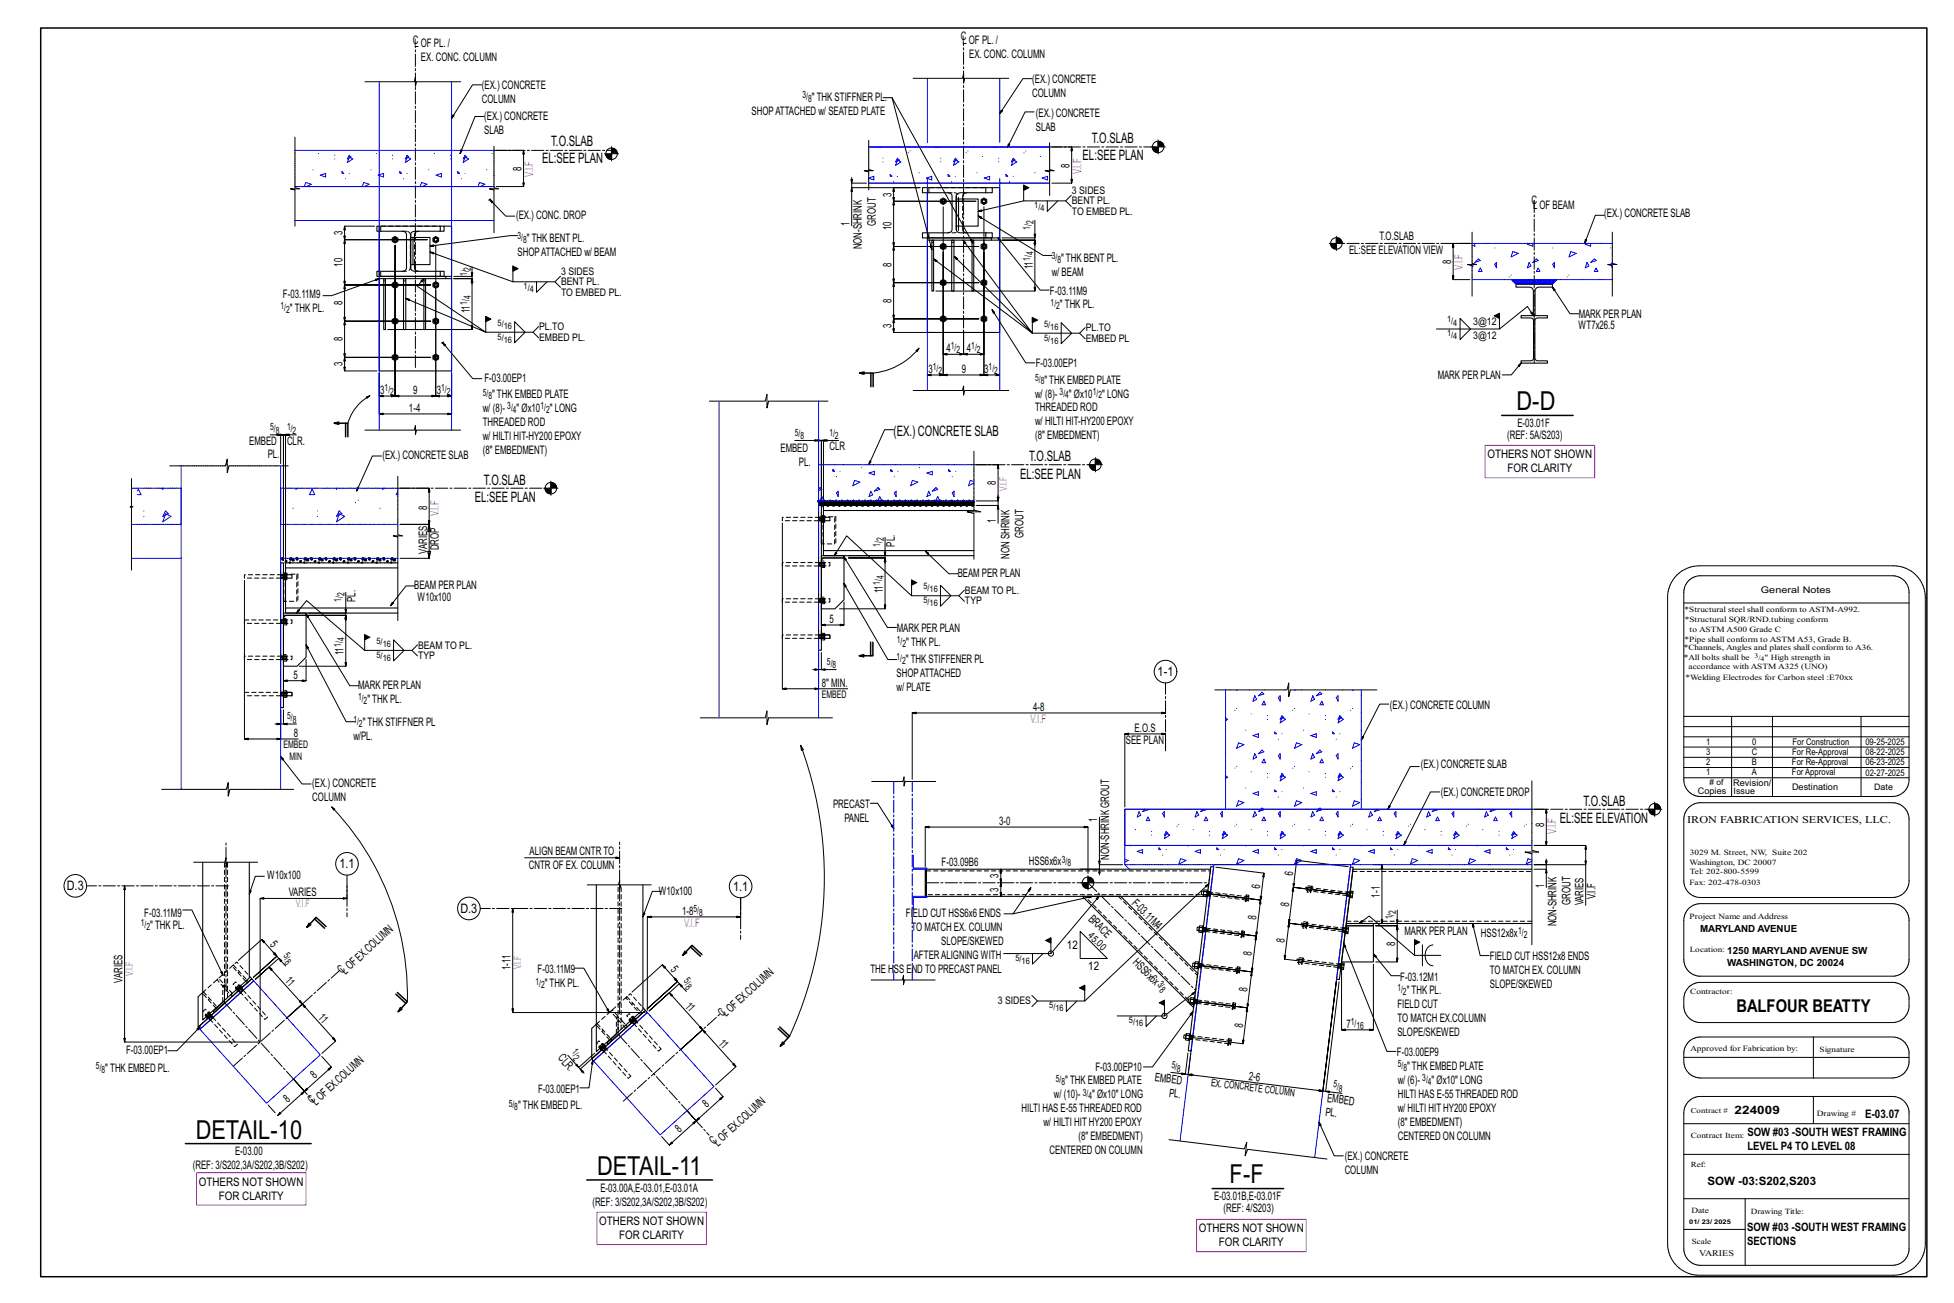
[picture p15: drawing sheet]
<svg xmlns="http://www.w3.org/2000/svg" width="914mm" height="610mm" viewBox="0 0 914 610" stroke-linecap="round" stroke-linejoin="round" font-family="sans-serif">
<defs><g id="words">
<g font-size="12.2">
<text x="710" y="192">D-D</text>
<text x="92" y="533">DETAIL-10</text>
<text x="279" y="550">DETAIL-11</text>
<text x="575" y="553">F-F</text>
</g>
<text font-size="8.3" x="813" y="473">BALFOUR BEATTY</text>
<g font-size="6.7">
<text x="258" y="68">T.O.SLAB</text>
<text x="511" y="67">T.O.SLAB</text>
<text x="254" y="76">EL:SEE PLAN</text>
<text x="507" y="75">EL:SEE PLAN</text>
<text x="418" y="204">(EX.) CONCRETE SLAB</text>
<text x="482" y="216">T.O.SLAB</text>
<text x="226" y="227">T.O.SLAB</text>
<text x="477" y="224">EL:SEE PLAN</text>
<text x="222" y="235">EL:SEE PLAN</text>
<text x="741" y="377">T.O.SLAB</text>
<text x="730" y="385">EL:SEE ELEVATION</text>
</g>
<g font-size="6.1">
<text x="542" y="316">1-1</text>
<text x="159" y="406">1.1</text>
<text x="31" y="416">D.3</text>
<text x="343" y="417">1.1</text>
<text x="215" y="427">D.3</text>
</g>
<g font-size="5.5">
<text x="193" y="20">C</text>
<text x="194" y="22">L</text>
<text x="197" y="22">OF PL. /</text>
<text x="450" y="19">C</text>
<text x="450" y="21">L</text>
<text x="453" y="21">OF PL. /</text>
<text x="197" y="29">EX. CONC. COLUMN</text>
<text x="454" y="27">EX. CONC. COLUMN</text>
<text x="225" y="42">(EX.) CONCRETE</text>
<text x="483" y="39">(EX.) CONCRETE</text>
<text x="380" y="47">&quot; THK STIFFNER PL.</text>
<text x="483" y="45">COLUMN</text>
<text x="225" y="48">COLUMN</text>
<text x="352" y="54">SHOPATTACHED w/ SEATED PLATE</text>
<text x="227" y="56">(EX.) CONCRETE</text>
<text x="485" y="55">(EX.) CONCRETE</text>
<text x="227" y="63">SLAB</text>
<text x="485" y="61">SLAB</text>
<text x="244" y="80" transform="rotate(-90 244 80)">8</text>
<text x="501" y="79" transform="rotate(-90 501 79)">8</text>
<text x="417" y="92" transform="rotate(-90 417 92)">3</text>
<text x="717" y="95">C</text>
<text x="717" y="98">L</text>
<text x="720" y="98">OF BEAM</text>
<text x="751" y="102">(EX.) CONCRETE SLAB</text>
<text x="242" y="102">(EX.) CONC. DROP</text>
<text x="398" y="106" transform="rotate(-90 398 106)">1</text>
<text x="410" y="106" transform="rotate(-90 410 106)">GROUT</text>
<text x="417" y="108" transform="rotate(-90 417 108)">10</text>
<text x="160" y="110" transform="rotate(-90 160 110)">3</text>
<text x="247" y="113">&quot; THK BENT PL.</text>
<text x="646" y="112">T.O.SLAB</text>
<text x="242" y="120">SHOPATTACHED w/ BEAM</text>
<text x="403" y="117" transform="rotate(-90 403 117)">NON-SHRINK</text>
<text x="631" y="119">EL:SEE ELEVATION VIEW</text>
<text x="160" y="125" transform="rotate(-90 160 125)">10</text>
<text x="417" y="125" transform="rotate(-90 417 125)">8</text>
<text x="497" y="123">&quot; THK BENT PL.</text>
<text x="679" y="123" transform="rotate(-90 679 123)">8</text>
<text x="483" y="126" transform="rotate(-90 483 126)">11</text>
<text x="492" y="129">w/ BEAM</text>
<text x="491" y="138">F-03.11M9</text>
<text x="132" y="139">F-03.11M9</text>
<text x="160" y="143" transform="rotate(-90 160 143)">8</text>
<text x="417" y="142" transform="rotate(-90 417 142)">8</text>
<text x="136" y="146">&quot; THK PL.</text>
<text x="220" y="147" transform="rotate(-90 220 147)">11</text>
<text x="496" y="144">&quot; THK PL.</text>
<text x="739" y="149">MARK PER PLAN</text>
<text x="417" y="153" transform="rotate(-90 417 153)">3</text>
<text x="739" y="154">WT7x26.5</text>
<text x="160" y="160" transform="rotate(-90 160 160)">8</text>
<text x="443" y="165">4</text>
<text x="452" y="165">4</text>
<text x="160" y="171" transform="rotate(-90 160 171)">3</text>
<text x="485" y="171">F-03.00EP1</text>
<text x="227" y="179">F-03.00EP1</text>
<text x="434" y="174">3</text>
<text x="450" y="174">9</text>
<text x="461" y="174">3</text>
<text x="489" y="179">&quot; THK EMBED PLATE</text>
<text x="673" y="177">MARK PER PLAN</text>
<text x="178" y="184">3</text>
<text x="193" y="184">9</text>
<text x="204" y="184">3</text>
<text x="484" y="186">w/ (8)-</text>
<text x="500" y="186">&quot; Øx10</text>
<text x="516" y="186">&quot; LONG</text>
<text x="230" y="186">&quot; THK EMBED PLATE</text>
<text x="191" y="193">1-4</text>
<text x="226" y="193">w/ (8)-</text>
<text x="242" y="193">&quot; Øx10</text>
<text x="257" y="193">&quot; LONG</text>
<text x="484" y="193">THREADED ROD</text>
<text x="226" y="199">THREADED ROD</text>
<text x="484" y="199">w/ HILTI HIT-HY200 EPOXY</text>
<text x="710" y="200">E-03.01F</text>
<text x="117" y="208">EMBED</text>
<text x="134" y="208">CLR.</text>
<text x="226" y="206">w/ HILTI HIT-HY200 EPOXY</text>
<text x="484" y="206">(8&quot; EMBEDMENT)</text>
<text x="705" y="205">(REF: 5A/S203)</text>
<text x="125" y="214">PL.</text>
<text x="179" y="215">(EX.) CONCRETE SLAB</text>
<text x="226" y="212">(8&quot; EMBEDMENT)</text>
<text x="365" y="211">EMBED</text>
<text x="388" y="211">CLR</text>
<text x="696" y="214">OTHERS NOT SHOWN</text>
<text x="374" y="218">PL.</text>
<text x="705" y="221">FOR CLARITY</text>
<text x="466" y="227" transform="rotate(-90 466 227)">8</text>
<text x="200" y="239" transform="rotate(-90 200 239)">8</text>
<text x="466" y="245" transform="rotate(-90 466 245)">1</text>
<text x="479" y="252" transform="rotate(-90 479 252)">GROUT</text>
<text x="205" y="258" transform="rotate(-90 205 258)">DROP</text>
<text x="419" y="256" transform="rotate(-90 419 256)">PL.</text>
<text x="200" y="259" transform="rotate(-90 200 259)">VARIES</text>
<text x="472" y="261" transform="rotate(-90 472 261)">NON SHRINK</text>
<text x="194" y="276">BEAM PER PLAN</text>
<text x="448" y="270">BEAM PER PLAN</text>
<text x="166" y="282" transform="rotate(-90 166 282)">PL.</text>
<text x="195" y="281">W10x100</text>
<text x="413" y="278" transform="rotate(-90 413 278)">11</text>
<text x="388" y="291">5</text>
<text x="420" y="296">MARK PER PLAN</text>
<text x="424" y="302">&quot; THK PL.</text>
<text x="161" y="307" transform="rotate(-90 161 307)">11</text>
<text x="424" y="310">&quot; THK STIFFENER PL</text>
<text x="137" y="317">5</text>
<text x="420" y="317">SHOPATTACHED</text>
<text x="168" y="322">MARK PER PLAN</text>
<text x="385" y="321">8&quot; MIN.</text>
<text x="420" y="323">w/ PLATE</text>
<text x="172" y="329">&quot; THK PL.</text>
<text x="483" y="333">4-8</text>
<text x="650" y="332">(EX.) CONCRETE COLUMN</text>
<text x="170" y="340">&quot; THK STIFFNER PL</text>
<text x="137" y="345">8</text>
<text x="165" y="346">w/PL.</text>
<text x="527" y="348">SEE PLAN</text>
<text x="531" y="342">E.O.S</text>
<text x="665" y="359">(EX.) CONCRETE SLAB</text>
<text x="146" y="368">(EX.) CONCRETE</text>
<text x="146" y="375">COLUMN</text>
<text x="674" y="372">(EX.) CONCRETE DROP</text>
<text x="390" y="378">PRECAST</text>
<text x="395" y="385">PANEL</text>
<text x="468" y="386">3-0</text>
<text x="513" y="384" transform="rotate(-90 513 384)">1</text>
<text x="723" y="387" transform="rotate(-90 723 387)">8</text>
<text x="248" y="400">ALIGN BEAM CNTR TO</text>
<text x="247" y="407">CNTR OF EX. COLUMN</text>
<text x="441" y="405">F-03.09B6</text>
<text x="482" y="405">HSS6x6x</text>
<text x="519" y="402" transform="rotate(-90 519 402)">NON-SHRINK GROUT</text>
<text x="125" y="411">W10x100</text>
<text x="467" y="411" transform="rotate(-90 467 411)">3</text>
<text x="605" y="410" transform="rotate(-83 605 410)">6</text>
<text x="135" y="419">VARIES</text>
<text x="308" y="419">W10x100</text>
<text x="467" y="417" transform="rotate(-90 467 417)">3</text>
<text x="590" y="416" transform="rotate(-83 590 416)">6</text>
<text x="646" y="420" transform="rotate(-90 646 420)">1-1</text>
<text x="723" y="415" transform="rotate(-90 723 415)">1</text>
<text x="529" y="423" transform="rotate(45 529 423)">F-03.1M4</text>
<text x="603" y="424" transform="rotate(-83 603 424)">8</text>
<text x="735" y="423" transform="rotate(-90 735 423)">GROUT</text>
<text x="741" y="424" transform="rotate(-90 741 424)">VARIES</text>
<text x="747" y="421" transform="rotate(-90 747 421)">V.I.F</text>
<text x="68" y="429">F-03.11M9</text>
<text x="319" y="428">1-8</text>
<text x="424" y="429">FI</text>
<text x="427" y="429">ELD CUT HSS6x6 ENDS</text>
<text x="509" y="430" transform="rotate(45 509 430)">BRACE</text>
<text x="588" y="430" transform="rotate(-83 588 430)">8</text>
<text x="70" y="435">&quot; THK PL.</text>
<text x="427" y="436">TO MATCH EX. COLUMN</text>
<text x="657" y="437">MARK PER PLAN</text>
<text x="728" y="433" transform="rotate(-90 728 433)">NON-SHRINK</text>
<text x="126" y="442" transform="rotate(48 126 442)">5</text>
<text x="441" y="442">SLOPE/SKEWED</text>
<text x="499" y="444">12</text>
<text x="601" y="441" transform="rotate(-83 601 441)">8</text>
<text x="653" y="443" transform="rotate(-90 653 443)">8</text>
<text x="693" y="438">HSS12x8x</text>
<text x="428" y="449">AFTERALIGNING WITH</text>
<text x="586" y="447" transform="rotate(-83 586 447)">8</text>
<text x="697" y="449">FIELD CUT HSS12x8 ENDS</text>
<text x="160" y="456" transform="rotate(-43 160 456)">C</text>
<text x="239" y="454" transform="rotate(-90 239 454)">1-11</text>
<text x="252" y="455">F-03.11M9</text>
<text x="314" y="454" transform="rotate(48 314 454)">5</text>
<text x="407" y="455">THE H</text>
<text x="418" y="455">SS END TO PRECAST PANEL</text>
<text x="509" y="454">12</text>
<text x="530" y="451" transform="rotate(45 530 451)">HS 6x6x</text>
<text x="697" y="456">TO MATCH EX. COLUMN</text>
<text x="57" y="460" transform="rotate(-90 57 460)">VARIES</text>
<text x="133" y="459" transform="rotate(48 133 459)">1</text>
<text x="162" y="456" transform="rotate(-43 162 456)">LOFEX.COLUMN</text>
<text x="255" y="462">&quot; THK PL.</text>
<text x="655" y="459">F-03.12M1</text>
<text x="584" y="464" transform="rotate(-83 584 464)">8</text>
<text x="658" y="465">&quot; THK PL.</text>
<text x="697" y="462">SLOPE/SKEWED</text>
<text x="320" y="471" transform="rotate(48 320 471)">1</text>
<text x="654" y="471">FIELD CUT</text>
<text x="149" y="476" transform="rotate(48 149 476)">1</text>
<text x="338" y="476" transform="rotate(-43 338 476)">C</text>
<text x="340" y="476" transform="rotate(-43 340 476)">LOFEX.COLUMN</text>
<text x="654" y="478">TO MATCH EX.COLUMN</text>
<text x="582" y="481" transform="rotate(-83 582 481)">8</text>
<text x="630" y="481">7</text>
<text x="654" y="484">SLOPE/SKEWED</text>
<text x="336" y="488" transform="rotate(48 336 488)">1</text>
<text x="59" y="493">F-03.00EP1</text>
<text x="261" y="495" transform="rotate(48 261 495)">CLR.</text>
<text x="654" y="494">F-03.00EP9</text>
<text x="49" y="501">&quot; THK EMBED PL.</text>
<text x="513" y="501">F-03.00EP10</text>
<text x="658" y="501">&quot; THK EMBED PLATE</text>
<text x="147" y="505" transform="rotate(-42 147 505)">8</text>
<text x="498" y="507">&quot; THK EMBED PLATE</text>
<text x="540" y="506" transform="rotate(7 540 506)">EMBED</text>
<text x="584" y="505" transform="rotate(7 584 505)">2-6</text>
<text x="654" y="507">w/ (6)-</text>
<text x="670" y="507">&quot; Øx10&quot; LONG</text>
<text x="252" y="512">F-03.00EP1</text>
<text x="493" y="514">w/ (10)-</text>
<text x="511" y="514">&quot; Øx10&quot; LONG</text>
<text x="547" y="513" transform="rotate(7 547 513)">PL.</text>
<text x="621" y="515" transform="rotate(7 621 515)">EMBED</text>
<text x="654" y="514">HILTI HAS E-55 THREADED ROD</text>
<text x="135" y="516" transform="rotate(-42 135 516)">8</text>
<text x="146" y="517" transform="rotate(-43 146 517)">C</text>
<text x="148" y="517" transform="rotate(-43 148 517)">LOFEX.COLUMN</text>
<text x="242" y="519">&quot; THK EMBED PL.</text>
<text x="331" y="519" transform="rotate(-42 331 519)">8</text>
<text x="478" y="520">HILTI HAS E-55 THREADED ROD</text>
<text x="620" y="522" transform="rotate(7 620 522)">PL.</text>
<text x="654" y="520">w/ HILTI HIT HY200 EPOXY</text>
<text x="488" y="527">w/ HILTI HIT HY200 EPOXY</text>
<text x="654" y="527">(8&quot; EMBEDMENT)</text>
<text x="873" y="523">E-03.07</text>
<text x="318" y="530" transform="rotate(-42 318 530)">8</text>
<text x="505" y="533">(8&quot; EMBEDMENT)</text>
<text x="654" y="533">CENTERED ON COLUMN</text>
<text x="334" y="536" transform="rotate(-43 334 536)">C</text>
<text x="336" y="536" transform="rotate(-43 336 536)">LOFEX.COLUMN</text>
<text x="491" y="540">CENTERED ON COLUMN</text>
<text x="110" y="540">E-03.00</text>
<text x="629" y="543">(EX.) CONCRETE</text>
<text x="90" y="547">(REF: 3/S202,3A/S202,3B/S202)</text>
<text x="629" y="549">COLUMN</text>
<text x="93" y="555">OTHERS NOT SHOWN</text>
<text x="281" y="558">E-03.00A,E-03.01,E-03.01A</text>
<text x="102" y="561">FOR CLARITY</text>
<text x="568" y="561">E-03.01B,E-03.01F</text>
<text x="277" y="564">(REF: 3/S202,3A/S202,3B/S202)</text>
<text x="573" y="567">(REF: 4/S203)</text>
<text x="280" y="573">OTHERS NOT SHOWN</text>
<text x="290" y="580">FOR CLARITY</text>
<text x="561" y="577">OTHERS NOT SHOWN</text>
<text x="570" y="583">FOR CLARITY</text>
</g>
<g font-size="5.5" fill="#f0f">
<text x="250" y="83" transform="rotate(-90 250 83)">V.I.F</text>
<text x="506" y="82" transform="rotate(-90 506 82)">V.I.F</text>
<text x="685" y="126" transform="rotate(-90 685 126)">V.I.F</text>
<text x="205" y="242" transform="rotate(-90 205 242)">V.I.F</text>
<text x="482" y="338">V.I.F</text>
<text x="728" y="390" transform="rotate(-90 728 390)">V.I.F</text>
<text x="320" y="434">V.I.F</text>
</g>
<g font-size="5.4">
<text x="812" y="521">224009</text>
<text x="818" y="531">SOW #03 -SOUTH WEST FRAMING</text>
<text x="818" y="538">LEVEL P4 TO LEVEL 08</text>
<text x="799" y="555">SOW -03:S202,S203</text>
<text x="818" y="576">SOW #03 -SOUTH WEST FRAMING</text>
<text x="818" y="582">SECTIONS</text>
</g>
<g font-size="4.9">
<text x="502" y="91">3 SIDES</text>
<text x="502" y="96">BENT PL.</text>
<text x="502" y="100">TO EMBED PL.</text>
<text x="263" y="129">3 SIDES</text>
<text x="263" y="133">BENT PL.</text>
<text x="263" y="138">TO EMBED PL.</text>
<text x="252" y="155">PL.TO</text>
<text x="508" y="155">PL.TO</text>
<text x="689" y="152">3@12</text>
<text x="252" y="159">EMBED PL.</text>
<text x="508" y="160">EMBED PL</text>
<text x="689" y="158">3@12</text>
<text x="452" y="278">BEAM TO PL.</text>
<text x="452" y="283">TYP</text>
<text x="196" y="303">BEAM TO PL.</text>
<text x="196" y="308">TYP</text>
<text x="385" y="326">EMBED</text>
<text x="133" y="350">EMBED</text>
<text x="136" y="356">MIN</text>
<text x="790" y="385">IRON FABRICATION SERVICES, LLC.</text>
<text x="467" y="470">3 SIDES</text>
<text x="567" y="508" transform="rotate(7 567 508)">EX.CONCRETECOLUMN</text>
</g>
<g font-size="4.9" fill="#f0f">
<text x="471" y="230" transform="rotate(-90 471 230)">V.I.F</text>
<text x="138" y="424">V.I.F</text>
<text x="244" y="454" transform="rotate(-90 244 454)">V.I.F</text>
<text x="62" y="456" transform="rotate(-90 62 456)">V.I.F</text>
</g>
<g font-size="4.7">
<text x="376" y="46">3/</text>
<text x="378" y="48">8</text>
<text x="482" y="107" transform="rotate(-90 482 107)">1/</text>
<text x="484" y="105" transform="rotate(-90 484 105)">2</text>
<text x="242" y="112">3/</text>
<text x="245" y="114">8</text>
<text x="484" y="119" transform="rotate(-90 484 119)">4</text>
<text x="482" y="122" transform="rotate(-90 482 122)">1/</text>
<text x="492" y="121">3/</text>
<text x="495" y="123">8</text>
<text x="219" y="129" transform="rotate(-90 219 129)">1/</text>
<text x="220" y="127" transform="rotate(-90 220 127)">2</text>
<text x="219" y="143" transform="rotate(-90 219 143)">1/</text>
<text x="220" y="140" transform="rotate(-90 220 140)">4</text>
<text x="492" y="143">1/</text>
<text x="131" y="145">1/</text>
<text x="134" y="146">2</text>
<text x="494" y="145">2</text>
<text x="445" y="164">1/</text>
<text x="448" y="165">2</text>
<text x="455" y="164">1/</text>
<text x="457" y="165">2</text>
<text x="437" y="173">1/</text>
<text x="463" y="173">1/</text>
<text x="439" y="175">2</text>
<text x="465" y="175">2</text>
<text x="484" y="178">5/</text>
<text x="487" y="180">8</text>
<text x="180" y="183">1/</text>
<text x="183" y="185">2</text>
<text x="206" y="183">1/</text>
<text x="209" y="185">2</text>
<text x="226" y="185">5/</text>
<text x="496" y="185">3/</text>
<text x="511" y="185">1/</text>
<text x="229" y="187">8</text>
<text x="237" y="192">3/</text>
<text x="253" y="192">1/</text>
<text x="498" y="186">4</text>
<text x="514" y="186">2</text>
<text x="240" y="193">4</text>
<text x="256" y="193">2</text>
<text x="126" y="201">5/</text>
<text x="129" y="203">8</text>
<text x="134" y="201">1/</text>
<text x="137" y="203">2</text>
<text x="372" y="204">5/</text>
<text x="388" y="204">1/</text>
<text x="375" y="205">8</text>
<text x="391" y="205">2</text>
<text x="412" y="256" transform="rotate(-90 412 256)">1/</text>
<text x="414" y="253" transform="rotate(-90 414 253)">2</text>
<text x="412" y="274" transform="rotate(-90 412 274)">1/</text>
<text x="414" y="271" transform="rotate(-90 414 271)">4</text>
<text x="160" y="282" transform="rotate(-90 160 282)">1/</text>
<text x="161" y="279" transform="rotate(-90 161 279)">2</text>
<text x="161" y="300" transform="rotate(-90 161 300)">4</text>
<text x="160" y="302" transform="rotate(-90 160 302)">1/</text>
<text x="420" y="301">1/</text>
<text x="422" y="303">2</text>
<text x="387" y="311">5/</text>
<text x="420" y="309">1/</text>
<text x="422" y="311">2</text>
<text x="390" y="313">8</text>
<text x="168" y="327">1/</text>
<text x="170" y="329">2</text>
<text x="134" y="336">5/</text>
<text x="137" y="338">8</text>
<text x="165" y="338">1/</text>
<text x="168" y="340">2</text>
<text x="497" y="404">3/</text>
<text x="500" y="405">8</text>
<text x="324" y="427">5/</text>
<text x="327" y="428">8</text>
<text x="652" y="430" transform="rotate(-90 652 430)">1/</text>
<text x="653" y="428" transform="rotate(-90 653 428)">2</text>
<text x="66" y="433">1/</text>
<text x="69" y="435">2</text>
<text x="710" y="437">1/</text>
<text x="509" y="438" transform="rotate(45 509 438)">45.0</text>
<text x="713" y="439">2</text>
<text x="132" y="447" transform="rotate(48 132 447)">5/</text>
<text x="133" y="450" transform="rotate(48 133 450)">8</text>
<text x="251" y="461">1/</text>
<text x="320" y="459" transform="rotate(48 320 459)">5/</text>
<text x="542" y="461" transform="rotate(45 542 461)">3/</text>
<text x="253" y="462">2</text>
<text x="320" y="462" transform="rotate(48 320 462)">8</text>
<text x="542" y="464" transform="rotate(45 542 464)">8</text>
<text x="654" y="464">1/</text>
<text x="657" y="465">2</text>
<text x="632" y="480">1/</text>
<text x="635" y="481">16</text>
<text x="267" y="492" transform="rotate(48 267 492)">1/</text>
<text x="268" y="495" transform="rotate(48 268 495)">2</text>
<text x="45" y="500">5/</text>
<text x="48" y="502">8</text>
<text x="548" y="499" transform="rotate(7 548 499)">5/</text>
<text x="551" y="501" transform="rotate(7 551 501)">8</text>
<text x="654" y="499">5/</text>
<text x="657" y="501">8</text>
<text x="494" y="506">5/</text>
<text x="497" y="508">8</text>
<text x="624" y="509" transform="rotate(7 624 509)">5/</text>
<text x="666" y="506">3/</text>
<text x="668" y="507">4</text>
<text x="507" y="513">3/</text>
<text x="509" y="514">4</text>
<text x="626" y="511" transform="rotate(7 626 511)">8</text>
<text x="238" y="518">5/</text>
<text x="241" y="519">8</text>
</g>
<g font-size="4.6">
<text x="796" y="436">MARYLAND AVENUE</text>
<text x="808" y="446">1250 MARYLAND AVENUE SW</text>
<text x="808" y="452">WASHINGTON, DC 20024</text>
</g>
<g font-size="4.3">
<text x="824" y="278">General Notes</text>
<text x="798" y="353">3</text>
<text x="798" y="348">1</text>
<text x="820" y="353">C</text>
<text x="820" y="348">0</text>
<text x="839" y="353">For Re-Approval</text>
<text x="839" y="348">For Construction</text>
<text x="873" y="349">09-25-2025</text>
<text x="873" y="353">08-22-2025</text>
<text x="798" y="358">2</text>
<text x="820" y="358">B</text>
<text x="839" y="358">For Re-Approval</text>
<text x="873" y="358">06-23-2025</text>
<text x="798" y="363">1</text>
<text x="820" y="363">A</text>
<text x="839" y="363">For Approval</text>
<text x="873" y="363">02-27-2025</text>
<text x="795" y="372">Copies</text>
<text x="811" y="368">Revision/</text>
<text x="839" y="370">Destination</text>
</g>
<g font-size="4.2">
<text x="484" y="97">1/</text>
<text x="487" y="99">4</text>
<text x="245" y="135">1/</text>
<text x="248" y="137">4</text>
<text x="233" y="152">5/</text>
<text x="236" y="154">16</text>
<text x="489" y="153">5/</text>
<text x="492" y="154">16</text>
<text x="677" y="151">1/</text>
<text x="680" y="152">4</text>
<text x="233" y="159">5/</text>
<text x="236" y="160">16</text>
<text x="489" y="159">5/</text>
<text x="492" y="161">16</text>
<text x="677" y="157">1/</text>
<text x="680" y="159">4</text>
<text x="432" y="276">5/</text>
<text x="435" y="277">16</text>
<text x="432" y="282">5/</text>
<text x="435" y="284">16</text>
<text x="176" y="301">5/</text>
<text x="179" y="303">16</text>
<text x="176" y="308">5/</text>
<text x="179" y="309">16</text>
<text x="811" y="371">Issue</text>
<text x="877" y="370">Date</text>
<text x="475" y="450">5/</text>
<text x="478" y="451">16</text>
<text x="491" y="472">5/</text>
<text x="494" y="473">16</text>
<text x="528" y="479">5/</text>
<text x="531" y="480">16</text>
</g>
<text font-size="4" x="795" y="588">VARIES</text>
<text font-size="3.9" x="800" y="367"># of</text>
<g font-size="3.7">
<text x="788" y="286">*Structural steel shall conform to ASTM-A992.</text>
<text x="788" y="291">*Structural SQR/RND.tubing conform</text>
<text x="791" y="296">to ASTM A500 Grade C</text>
<text x="788" y="304">*Channels, Angles and plates shall conform to A36.</text>
<text x="788" y="300">*Pipe shall conform to ASTM A53, Grade B.</text>
<text x="788" y="309">*All bolts shall be</text>
<text x="826" y="309">&quot; High strength in</text>
<text x="790" y="313">accordance with ASTM A325 (UNO)</text>
<text x="789" y="318">*Welding Electrodes for Carbon steel :E70xx</text>
<text x="791" y="400">3029 M. Street, NW, Suite 202</text>
<text x="791" y="405">Washington, DC 20007</text>
<text x="791" y="409">Tel: 202-800-5599</text>
<text x="791" y="414">Fax: 202-478-0303</text>
<text x="791" y="430">Project Name and Address</text>
<text x="791" y="446">Location:</text>
<text x="791" y="465">Contractor:</text>
<text x="791" y="492">Approved for Fabrication by:</text>
<text x="852" y="492">Signature</text>
<text x="850" y="522">Drawing #</text>
<text x="791" y="532">Contract Item:</text>
<text x="791" y="567">Date</text>
<text x="819" y="568">Drawing Title:</text>
<text x="792" y="582">Scale</text>
</g>
<text font-size="3.6" x="791" y="546">Ref:</text>
<text font-size="3.5" x="791" y="521">Contract #</text>
<g font-size="3.2">
<text x="821" y="308">3/</text>
<text x="824" y="309">4</text>
</g>
<text font-size="3" x="791" y="572">01/ 23/ 2025</text>
</g></defs>
<g fill="none" stroke="#000" stroke-width=".47">
<path d="M171 38h23v-2v4l1-2h21M225 40h-4l-10 15M427 37h23l1-2v4v-2h21M483 37h-4l-11 16M227 55h-5l-7 17M413 46h4l19 71M417 46l38 68M484 52h-4l-9 17M138 64v24h2h-4l2 1v17M231 68v20h2h-4l2 1v20M232 70h13v2v-2v17v-1v1h-13M283 72h7"/>
<path d="M286 69v6M407 66v13l2 1h-5h3v9M491 67v12l2 1h-4h2v11M492 69h9v2h1l-1-2v17v-2h1l-1 2h-9M539 69h6M542 65v7M229 93l8 8h4M229 93v1M230 93h-1M398 84h1v2zM399 88v2h-1zM399 83v5"/>
<path d="M399 86h6M430 88h-31v18M431 88h-13v6v-2h1l-1 2h39h-39v21v-1h1l-1 1h40h-40v17v-1h1l-1 1h40h-40v17v-2h1l-1 2h40h-40v7v-2h1l-1 2h19M441 97v78h-7M460 97v78h8M479 87v7h20l2-3M479 94l-21 5M490 94v5l5-5M499 94l2 3M175 106h-14v6v-2h1l-1 2h39M200 112h-39v21v-1h1l-1 1h41h-41v17v-1h1l-1 1h41h-41v17v-2h1l-1 2h41h-41v7v-2h1l-1 2h15M201 118l39 14"/>
<path d="M204 115v70h7l-1 1v-1h1v-10v19h-34l2-1v1h-2v-19v10h8l-2 1v-1h2v-70v70h19l-2 1v-1h2v-49M242 110l-41 5M451 112l32 44-36-36M458 101l30 19h4M460 112v63h-19h2v1l-2-1v-57v48h2v-1l-2 1h10h-2v-1l2 1v-12v12h9h-1v-1l1 1v-48M467 111l20 25h4M484 110h1l-1 1zM484 112l1 2h-1zM484 112h-15h15v24v-2h1l-1 2h-46M484 103v8h-15M484 111v4M622 114h7"/>
<path d="M625 111v6M688 114h-8v2v-2v17v-2v2h8M689 109v14l2 1h-4h2v15M751 101h-4l-5 13M754 109v14l3 1h-5h2v15M177 130l-22 8h-4M198 130l-3 4 32 21-37-15M221 128v1zM221 130v2zM221 130h-9h9v24v-2v2h-40M221 125v4h-9M221 129v4"/>
<path d="M240 124v8h20l2-3M251 132v5l5-5M260 132l2 2M437 121l46 35M726 134l9 13h4M227 148v7h22l3-2M241 151l5 4-5 5zM249 155l3 3M464 145l16 25h4M483 149v7h22l3-3M497 151l5 5-5 5zM505 156l3 2"/>
<path d="M683 149l5 5-5 5zM702 147v7h-30M718 148l-3-5-13 11M207 160l14 17h4M207 160h.1M208 160h-1M429 164l1-1-1 1zM430 163a32 32 0 0 1-21 12M434 175h2v1zM466 175h2l-2 1zM712 170l-5 5h-4M171 186l2-1-1 1z"/>
<path d="M173 185a22 22 0 0 0-10 13M332 188h26l1-4v7l1-3h27M427 183h23l1-2v4v-2h21M79 218h27v-3v6l1-3h28M126 203h5v14M130 203h1l-1 1zM130 203h3h-2v1l2-1v59v-59h1M131 203h4M133 203h1v1zM134 203h1v1zM139 203h-5v59M171 201h23v-2v4l1-2h21"/>
<path d="M179 213h-5l-7 17M372 206h11v28M381 206h2h-2zM382 206h2h-1h1v28v-28h1M383 206h4M384 206h2zM385 206h2zM392 206h-7v28M418 201h-4l-7 16M456 211v28h3h-6l3 1v22M457 217h10v17M509 217h7"/>
<path d="M513 214v7M62 224v13h-1h1v30M186 223v27l2 1h-4h2v39M187 228h14v17l-1-1h1v1h-14h14l-1 4h2l-1-4v16l-1-3h2l-1 3h-14M254 228h7M258 225v7M384 240v1M457 234h10zM457 236h10v9M467 233v1zM467 236v2zM467 232v4"/>
<path d="M366 245v77h17M414 258h1l-1 2zM414 251v9h-17M414 260v4M433 258l11 10h4M114 272v74h17M133 267v3M162 277v10h-18M194 274h-4l-7 9M384 261v2M384 278v2M390 260l6-9 31 28"/>
<path d="M395 260l20 34h5M395 273l20 36h5M414 261l1 2h-1zM414 261h-17h17v24v-2h1l-1 2h-21M427 271v8h22l2-3M440 274l5 5-5 5zM449 279l2 2M785 269a15 15 0 0 1 10-4h91a15 15 0 0 1 15 15v302a15 15 0 0 1-15 15h-91a15 15 0 0 1-15-15v-302a15 15 0 0 1 5-11zM790 272l3-2 3-1h90a8 8 0 0 1 7 7v89a8 8 0 0 1-7 8h-90a8 8 0 0 1-8-8v-88a8 8 0 0 1 2-5zM133 288h.1M133 289v2M139 287l4-6 28 23"/>
<path d="M143 287l21 34h4M161 285h1v2zM162 288v2h-1zM162 288h-18h18v24l-1-2h1v2h-22M162 287v4M171 297v7h22l2-2M184 299l5 5-5 5zM384 295v2M395 282v10h-2v1l2-1h-11h2v1l-2-1v-8M788 282h105M133 306v2M143 302l19 36h4"/>
<path d="M143 309v9h-10h1v1l-1-1v-5M193 304l2 3M380 313h4M381 313h2l-2 1zM383 313v-8v17h14M384 305v8h7M384 313h2v1zM129 339h4M130 338l1 1h-1zM131 339v-7v14h9M133 339l1-1v1zM133 332v7h6"/>
<path d="M328 336h30l1-3v6l1-3h30M381 322h2l-2 1zM545 333v1l-1-1v1h1h-118l2-1v1h-2v31M568 323h34l1-3v6l1-3h40M650 329h-4l-9 17M788 340h105M788 335h105M810 335v38M829 335v38M871 335v38M130 345l1 1h-1zM131 354l10 13h5"/>
<path d="M375 349l1 2h-1zM375 349a178 178 0 0 1-5 136M545 351v-8h-19h2v1l-2-1v35M664 359h-4l-11 20M788 350h105M788 354h105M788 345h105M788 359h105M76 369h30l1-3v6l1-3h29M155 378l2 1h-1zM155 378a128 128 0 0 1 36 91M407 376h4l7 12"/>
<path d="M408 366h15v-3v5l1-2h14M674 371h-5l-12 24M717 365v33l3 1h-6h3v43M718 379h6l-1 1h1v-1v17l-1-2h1v2h-6h24v9M771 379h7M774 375v7M788 364h105M790 378l2-2h4h90a8 8 0 0 1 7 7v29a8 8 0 0 1-7 8h-90a8 8 0 0 1-8-8v-29l1-3zM514 382v23h11M58 414v2h1l-1-2v74v-2h1l-1 2h64v-68h40l-1 1v-1h1v-6M91 403h14l1-2v5v-3h15M124 410h-5l-2 8"/>
<path d="M246 401h44M275 414h14l1-2v4v-2h15M309 417h-4l-4 12M433 406v-19h76h-2h2v22M468 407v1h1l-1-1v12v-1h1l-1 1M482 415l-8 13h-4M506 407h8M506 413h6M509 410v6M511 419l-37 9M514 403h1l-1 2zM514 419l-22 27"/>
<path d="M514 407l1 1h-1zM514 405v4M563 417h2M563 417h-1v1l3 1M565 416h-2v3l2 1M565 416v4zM565 417v2M566 413l-58 55M569 406l22 2-1 13v-2v2l-24-3 24 3-2 17v-2v2l-24-3 24 3-2 17v-2v2l-24-3 24 3-2 17v-2v2l-24-3 24 3-2 16-1-1h1v1l-24-3M630 419h.1M630 417h.1M631 405l-24-2-2 12v-2h1l-1 2 25 3-25-3-2 17v-2h1l-1 2 26 3-26-3-2 17v-2h1l-1 2 25 3"/>
<path d="M632 417v3zM632 419h1v1h-1M632 418h1v1M632 417h1v1M643 405h4l-1 1h1v-1v27l-1-2h1v2h16M718 407h6v8M723 403h1v2zM724 407v1h-1zM724 405h-6h24v19M724 402v5M742 403v2zM86 426h4l14 30"/>
<path d="M243 425h-3v2v-2v49v-2v2h62M347 420v9h-2h2h-44h2h-2v44M492 439v7h-22M505 436l13 12h-13zM563 434h-3v1l3 1M563 433h-2v3h2M563 433v3zM563 434v2M628 436h.1M628 434h.1M630 434v3zM630 436h1v1h-1"/>
<path d="M630 434l1 1v1M630 434h1v1M636 432l5-3 21 18M653 430h1v2zM654 433v2h-1zM654 433h-10h10v17l-1-2h1v2h-10M654 426v6h-10M654 432v4M662 440v7h12M689 432l4 15h4M790 425l3-2h3h90a8 8 0 0 1 7 7v20v2a8 8 0 0 1-7 5h-91a8 8 0 0 1-7-8v-19l1-2zM128 445l2 3"/>
<path d="M128 446h1l1 1zM130 447l-11 10 11-10-8-7 2 1h-1l-1-1-10 9M130 448l2 1-1 1zM134 452l-4-4-10 10 6-6 16 18-2-1 1-1 1 2-8 6 8-6v1h1l-1-1 15 17-1-1v-1l1 2-6 6M269 453h4l12 21M315 457l3 3M316 458l1 1zM317 459l-14 13 14-13-7-8 1 1v1l-1-2-14 13M408 458h14l1-2v5v-3h15M483 446v5l5-5M561 451h-3v1h3M561 450h-2v3h1"/>
<path d="M561 450v3zM561 451v1M626 453h.1M626 451h.1M627 459l-7 52 8 1M628 450v4zM628 453h1v1h-1M628 451v31h2v-1l-2 1h15h-2v-1l2 1v-31M628 451h1v2M628 451h1M629 441l20 51h4M643 446l8 10h4"/>
<path d="M666 442v10M671 442a5 5 0 0 0-4 5 5 5 0 0 0 4 5M318 460l1 1v1zM321 464l-3-4-14 13 9-9 16 18-2-1 1-1 1 2-10 9 10-9 1 1-1-1 15 17-1-1 1 1-9 9M485 468l-2 3M499 468v5l5-5M508 461v7h-23l-2-2M536 475v5l5-5M545 468v7h-22M558 473l-19 26h-4M559 468l-3-1v2h2M559 467h-2v3h1"/>
<path d="M559 467v3zM559 468v1M559 464l-14 11M790 462l2-1 3-1h91a8 8 0 0 1 7 7v4a8 8 0 0 1-7 7h-90a8 8 0 0 1-8-7v-6zM94 480l-11 12h-4M151 494l4 5-1 1v1l1-2-13 12 2-2v1l-2 1-5-6 5 6-12 11M269 498h1l1 1zM271 499l2 3M277 496l-1 13h-5M278 493l-7 6-5-5M280 492l-8 8M556 493l-1 10-7-1"/>
<path d="M557 484h-3v2h2M557 484h-2v3h1M557 484v3zM557 484v2M557 493l-1 10zM788 495h105M790 487l2-1 4-1h90a8 8 0 0 1 7 7v5v3a8 8 0 0 1-7 4h-90a8 8 0 0 1-8-7v-4a8 8 0 0 1 2-6zM849 485v19M125 517l4 4M272 500l1 1-1 1zM335 509l3 4-12 11 1-1-1 1-4-4 4 4-2 1 1 1 1-2-13 12 1-2 1 1-2 1-3-4M553 502l2 1h-2z"/>
<path d="M555 503h4M556 503h2zM556 503l63 7-2 1v-1h2l6-51-6 51M616 510l4 1M617 510h2l-2 1zM620 511l2-1v1zM790 515l2-1 4-1h90a8 8 0 0 1 7 7v65a8 8 0 0 1-7 7h-90a8 8 0 0 1-8-8v-63a8 8 0 0 1 2-6zM849 513v13M131 520v1l-1 1zM547 533l35 5 1-4v7l1-3 37 4M617 525l7 16h5M788 526h105"/>
<path d="M788 540h105M788 575h29M788 561h105M817 561v31"/>
<circle cx="286" cy="72" r="2.7"/>
<circle cx="542" cy="69" r="2.7"/>
<circle cx="625" cy="114" r="2.7"/>
<circle cx="513" cy="217" r="2.7"/>
<circle cx="258" cy="228" r="2.7"/>
<circle cx="545" cy="314" r="5"/>
<circle cx="774" cy="379" r="2.7"/>
<circle cx="35" cy="414" r="5"/>
<circle cx="162" cy="404" r="5"/>
<circle cx="347" cy="415" r="5"/>
<circle cx="509" cy="413" r="2.7"/>
<circle cx="219" cy="425" r="5"/>
<circle cx="492" cy="446" r="1.2"/>
<circle cx="545" cy="475" r="1.2"/>
</g>
<g fill="none" stroke="#000" stroke-width=".7">
<path d="M19 13h883v584h-883zM284 72h2M284 73h2M284 74h2M285 74h1M286 71h3M286 70h1M286 70h2M286 72h3M539 69h3M539 70h3M540 70h2"/>
<path d="M540 71h2M541 71h1M542 68h3M542 68h2M542 66h1M542 67h2M623 114h2M623 115h2M624 116h1M625 113h3M625 112h2M625 112h3"/>
<path d="M402 175h2M404 174l-2 1h7v6M408 175v6M159 199l-3-1h7v6M159 197l-3 1M162 198v6M703 194h33M510 218h3M510 219h3M511 219h2M511 220h2M513 216h2"/>
<path d="M513 217h2M513 215h1M255 229h3M255 230h3M256 230h2M257 231h1M258 228h2M258 226h2M258 227h2M258 226h1M404 306l-2 1h2M407 300v7"/>
<path d="M408 300v7h-6M772 379h2M772 380h2M774 377h3M774 376h2M774 377h2M774 378h3M773 381h1M506 413h3M507 414h2M507 415h2M508 415h1"/>
<path d="M509 412h3M509 411h1M509 411h2M509 413h3M145 432l-1 2 4-5 5 4M145 433l-1 1M147 430l5 4M321 445l-1 2M321 446l-1 1 4-5 4 5M323 443l5 4M185 465l5 4M186 464l5 5-5 4"/>
<path d="M187 471l-1 2 2-1M364 481l5 5M365 480l5 5-5 4 1-1M367 488l-2 1M87 535h59M275 552h58M567 556h34"/>
</g>
<g fill="none" stroke="#000" stroke-width=".5">
<path d="M434 90v19M440 93h1h2v2l-2 1-1-1zM441 94v1M441 95h.1M441 93v1M441 93l1 1M441 95h1M442 95h.1M442 94v1M447 92v1M449 93h9v13h-9zM449 93h-2v13h2"/>
<path d="M452 90l-1 1-1 2M459 93h1h2v2l-2 1-1-1zM460 94v1M460 95h.1M460 95h1M461 93l-1 1M461 93v1M461 94v1M461 90h3v-2h-32v2h12l1 1 1 1-1 16-1 1h-12v2h32v-2h-3v2M461 88v2h-12l-1 1-1 1 1 16 1 1h12M464 88h4v23M177 108v19"/>
<path d="M184 111h1h1v2l-1 1-1-1zM184 112v1M184 113h1M185 111l-1 1M185 111h.1M185 113h.1M185 111l1 1M186 112l-1 1M192 111v-1v15M192 110l1-1 1-1h12v-2h-30v2h12l2 1v1v16l-2 1h-12v2h30v-2M193 111h8v13h-8zM193 111h-1v13h1"/>
<path d="M196 108l-2 1v2M203 111h1h1v2l-1 1-1-1zM203 112v1M203 111v1M204 113h.1M204 111h.1M204 111l1 1M205 112l-1 1M206 106h2v2h-2M208 106h3v23M434 112v44h34v-44M436 112h1v24h-1z"/>
<path d="M440 115l1-1 2 1v1l-2 1-1-1zM441 115v1M441 115h.1M441 116h.1M441 115h1M442 116h-1M442 115h.1M442 115v1M445 112h1v24h-1zM447 106v1M450 106l1 2 1 1M455 112h1v24h-1z"/>
<path d="M459 115l1-1 2 1v1l-2 1-1-1zM460 115v1M460 115h.1M460 116h1M461 115h-1M461 115h.1M461 116h.1M461 115v1M464 111v1M468 111h-34v1M468 111v1h-34M177 130v44h34v-44"/>
<path d="M180 130v24zM184 133l1-1 1 1v1l-1 1-1-1zM184 133l1 1M184 133h.1M185 132l-1 1M185 132v1M185 134h.1M185 133h1M186 133h.1M186 133l-1 1M189 130h1v24h-1zM192 124v2l1 1h15v2h-2"/>
<path d="M194 124v2l2 1M198 130h1v24h-1zM203 133l1-1 1 1v1l-1 1-1-1zM203 133v1M203 133h.1M204 134h.1M204 132v1M204 133h1M205 133h.1M205 133l-1 1M209 129v1M211 129h-34v1"/>
<path d="M211 129v1h-34M440 131h1h2v2l-2 1-1-1zM441 132v1M441 133h.1M441 132h.1M441 131h1M442 132h.1M442 133h-1M442 132v1M459 131h1h2v2l-2 1-1-1zM460 132v1M460 133h1"/>
<path d="M460 132h.1M460 131h1M461 132v1M461 133h.1M709 133h17v1h-6l-2 1v13l-1-13-1-1h-7zM709 133h17M184 149h1h1v2l-1 1-1-1zM184 151h1M184 150v1M185 149h-1M185 149h.1M185 151h.1"/>
<path d="M185 150l1 1M186 151h-1M203 149h1h1v2l-1 1-1-1zM203 151h.1M203 150v1M204 151h.1M204 149h.1M204 150l1 1M205 151h-1M440 148h1h2v2l-2 1-1-1zM441 149v1M441 150h.1"/>
<path d="M441 148v1M441 148l1 1M441 150h1M442 150h.1M442 149v1M459 148h1h2v2l-2 1-1-1zM460 149v1M460 150h.1M460 150h1M461 148l-1 1M461 148v1M461 149v1"/>
<path d="M712 148h12v1h-5l-1 1v18l2 1h4v1h-12v-1h5l1-1v-18l-2-1h-4zM184 166h1h1v2l-1 1-1-1zM184 167v1M184 167h.1M184 168h1M185 166h-1M185 166h.1M185 168h.1M185 167h1M186 167l-1 1M203 166h1h1v2l-1 1-1-1zM203 167v1"/>
<path d="M203 167h.1M204 168h.1M204 166h.1M204 167h1M205 167l-1 1M383 236h1v68h-1zM383 236h73h-71v3h71M385 239v2M384 260h11v1h-11zM384 244v10h1M384 242v2M384 244h.1"/>
<path d="M384 242h.1M384 242h2v2h-2zM384 242v-1h2v1h2v2h-2h-2M385 244v14M456 258h-71v2h71M131 263h2v68h-2zM133 270v11h1M133 269v1M133 269h.1M133 270h.1M133 269h1v1h-1zM133 269v-1h1v1"/>
<path d="M134 266v2M134 271v13M134 269h3v1h-3v1h-1v-1M186 263h-52v3h52M384 262l1-1h10v20l-4 4h-7zM133 287h10v1h-10zM133 289l1-1h9v19l-4 5h-6zM186 284h-52v3h52M384 299h.1M384 297h.1M384 297h2v2h-2zM384 297v-1h2v1h2v2h-2h-2"/>
<path d="M133 323h1v1h3v2h-3M133 324h1v1h-1v1h1v-1M95 403v74l22-19v-55M279 414v78l22-20v-58M433 407h1v12h-1zM565 419h.1M566 407h-132v12h129M567 405l1 1-11 86h-1zM632 420l-2 12h87M632 406h1l-6 52h-2zM717 407h-84l-1 10M630 433h13v17h-15z"/>
<path d="M630 432h13v1h-13zM117 457l1 1-6 5M560 455l-36-36h-17l49 50M95 464l-2 2v15l6-6M100 474l-1 1M105 468v2l-5 4v-1l4-4M112 463l-8 7M279 479l-2 2v14l5-4M295 478h.1M295 479l3-3-9 9M296 477h.1M296 478h.1"/>
<path d="M297 476v1M297 477h.1M301 471l1 2-5 4M556 469l3 2M93 481l25-23 1 1-25 23zM277 495l25-22 1 1-25 22zM281 491h.1M282 490h.1M282 491h.1M283 489h.1M283 490h.1M285 489l-4 2 2-2"/>
<path d="M289 483v2l-4 4-1-1 4-4"/>
<circle cx="441" cy="94" r=".9"/>
<circle cx="441" cy="94" r=".8"/>
<circle cx="460" cy="94" r=".9"/>
<circle cx="460" cy="94" r=".8"/>
<circle cx="185" cy="112" r=".9"/>
<circle cx="185" cy="112" r=".8"/>
<circle cx="204" cy="112" r=".9"/>
<circle cx="204" cy="112" r=".8"/>
<circle cx="441" cy="115" r=".9"/>
<circle cx="441" cy="115" r=".8"/>
<circle cx="460" cy="115" r=".9"/>
<circle cx="460" cy="115" r=".8"/>
<circle cx="185" cy="133" r=".9"/>
<circle cx="185" cy="133" r=".8"/>
<circle cx="204" cy="133" r=".9"/>
<circle cx="204" cy="133" r=".8"/>
<circle cx="441" cy="132" r=".9"/>
<circle cx="441" cy="132" r=".8"/>
<circle cx="460" cy="132" r=".9"/>
<circle cx="460" cy="132" r=".8"/>
<circle cx="185" cy="150" r=".9"/>
<circle cx="185" cy="150" r=".8"/>
<circle cx="204" cy="150" r=".9"/>
<circle cx="204" cy="150" r=".8"/>
<circle cx="441" cy="149" r=".9"/>
<circle cx="441" cy="149" r=".8"/>
<circle cx="460" cy="149" r=".9"/>
<circle cx="460" cy="149" r=".8"/>
<circle cx="185" cy="167" r=".9"/>
<circle cx="185" cy="167" r=".8"/>
<circle cx="204" cy="167" r=".9"/>
<circle cx="204" cy="167" r=".8"/>
</g>
<g fill="none" stroke="#00f" stroke-width=".47">
<path d="M177 38v91M211 38v91M434 37v30M468 37v30M138 70h93M146 79h1M149 72h.1M157 74h.1M157 73h.1M163 74h2l-2 2zM163 73l1 1h-1zM174 79h.1"/>
<path d="M176 72h.1M184 74h.1M184 73h.1M191 74h1l-2 2zM191 73v1h-1zM201 79h.1M203 72h.1M211 74h.1M211 73h.1M218 74h1l-2 2zM218 73v1h-1zM228 79h.1"/>
<path d="M230 72h.1M407 69h84zM412 69h-1M413 76h.1M413 74h.1M420 74l1 1-2 1zM420 75l2 1-3 1zM425 71h.1M426 71h.1M433 73h.1M439 69h-1M440 76h.1"/>
<path d="M440 74h.1M447 74l1 1-2 1zM447 75l2 1-3 1zM452 71h.1M453 71h.1M460 73h.1M466 69h-1M467 76h.1M467 74h.1M474 74l1 1-2 1zM474 75l2 1-3 1zM479 71h.1"/>
<path d="M480 71h.1M487 73h.1M138 87h93h-89M142 87l1-2 3 1-3 1M150 82l2-1v2zM160 80l1 1h-1zM162 84h.1M163 81h.1M170 87v-2l3 1-2 1M177 82l2-1v2zM187 80l1 1h-1zM189 84h.1"/>
<path d="M190 81h1M197 87v-2l3 1-2 1M204 82l3-1v2zM214 80l1 1h-1zM216 84h.1M218 81h.1M224 87v-2l3 1-2 1M231 82h.1M407 83l2-1v2l-2-1M407 86h84M417 82h.1M418 85h.1"/>
<path d="M420 82h.1M430 81h.1M433 83l3-1v2zM434 84v4M434 90v19M444 82h.1M445 85h.1M447 82h.1M457 81h.1M461 83l2-1v2zM468 84v27M471 82h1h-1z"/>
<path d="M472 85h.1M474 82h.1M484 81h.1M488 83l2-1v2zM138 103h93M434 112v71M468 112v71M689 114h65M690 114v1h-1M699 116h1M708 118l3 1-4 1zM716 114h-1l2 1v-1"/>
<path d="M727 116h.1M735 118l3 1-4 1zM743 114h-1l2 1v-1M754 116h.1M177 130v71M211 130v71M688 124h.1M689 131h65M689 124v1M690 123l2-2 1 1zM693 125l1 2h-2zM699 124l1-1v2z"/>
<path d="M706 130h.1M707 129h.1M707 131l2 2M708 131h.1M708 132h.1M709 131h.1M709 131h-1M709 132h.1M709 133h.1M709 131h1M710 132h.1M710 131h.1"/>
<path d="M710 133h.1M710 132v1M710 132h1M711 132h.1M711 133h.1M711 131h.1M711 132v1M712 132h.1M712 131h.1M712 133h.1M713 132h.1M713 133h.1"/>
<path d="M713 131h.1M713 132v1M714 133h-1M714 131h-1M714 132h.1M714 131h.1M714 133h.1M714 132v1M714 132h1M714 131h1M714 133h1M715 131h.1"/>
<path d="M715 133h.1M715 132h.1M716 131h-1M716 133h.1M716 131h.1M716 132h.1M716 123v1l-1 1zM717 132h.1M717 131h.1M717 133h.1M717 132v1M717 123l2-2 1 1z"/>
<path d="M718 133h.1M718 131h.1M718 132h.1M718 132v1M718 132h1M719 132h.1M719 131h.1M719 133h.1M719 133h1M719 131h1M720 132h.1M720 132l-1 1"/>
<path d="M720 133h.1M720 131h.1M720 131h-1M720 125l1 2h-2zM721 132h.1M721 133h.1M721 131h.1M722 133h.1M722 131h.1M722 132h.1M723 132h.1M723 131h.1"/>
<path d="M723 133h.1M724 132h.1M723 133h1M723 131h1M724 133h.1M724 131h.1M725 132h.1M725 131h-1M725 131h.1M725 133h.1M726 133h.1M726 131h.1"/>
<path d="M726 132h.1M727 132h.1M727 131h.1M727 133h.1M727 123v2v-1zM727 131h1M728 131h.1M728 132h.1M728 131h1M729 131l-3 2M733 130h.1M734 129h.1"/>
<path d="M743 123l1 1-2 1zM744 123l2-2 1 1zM747 125l1 2h-2zM754 124v1M754 123v1M755 123v1M336 188v148M383 188v148M85 218v151M131 218v151M383 217h73M390 220h1h-1z"/>
<path d="M403 219h.1M417 220h1h-1zM430 219h.1M444 220h1h-1zM62 228h23v17h-23M64 230l1-1 1 2h-2M67 239h.1M76 228v1v-1M77 239l2 1-3 2zM131 228h55M137 238h.1M139 228l-1 1 1-1"/>
<path d="M146 229l1 2h-2zM149 239h.1M157 228v1v-1M159 239l1 1-3 2zM166 235h.1M168 234h.1M178 238h.1M179 228v1l1-1M186 230l-1 1h1M383 229l1-1 1 1h-2M383 234h73M385 232v2h-1z"/>
<path d="M391 223h.1M392 230v2l-1-1zM393 220h.1M400 225l2 1-3 1zM407 221l2-1v2zM407 230l1 2h-1zM411 228l1 1-3 1zM412 232l1 2h-2zM418 223h1M419 230v2v-1zM420 220h.1M427 225l3 1-4 1z"/>
<path d="M434 221l2-1v2zM435 230v2h-1zM438 228l1 1-3 1zM439 232l1 2h-2zM446 223h.1M446 230v2v-1zM447 220h.1M456 225h-2l-1 2 3-1M67 242h.1M77 240l3 2-4 2zM131 245h55M149 242h.1"/>
<path d="M159 240l2 2-4 2zM62 261h23M131 261h55M574 336l1 1h-1M574 336h.1M574 323v56M578 332h.1M579 331h.1M579 323h.1M585 334h1M587 326l1 1-2 1zM589 326l2-2v1z"/>
<path d="M591 328l1 2h-1zM593 337h.1M593 335h.1M598 326h1v2zM600 336l2 1-3 1zM600 335l1 1-2 1zM605 332h.1M606 331h.1M606 323h.1M613 334h.1M614 326l1 1-2 1zM618 324l1 1-3 1z"/>
<path d="M619 328v2h-1zM620 337h.1M620 335h.1M625 326h1v2zM627 336l2 1-3 1zM627 335l1 1-2 1zM632 332h.1M633 331h.1M633 323h.1M637 323v56M578 359h.1M579 359h.1"/>
<path d="M580 348h2l-3 2zM583 342h.1M586 344l3-1v2zM587 353l1 1-2 1zM589 353l2-2v1zM591 355l1 2h-1zM597 342v1zM598 346h.1M598 353h1v2zM600 343h.1M605 359h.1M606 359h.1"/>
<path d="M607 348h2l-3 2zM610 342h.1M613 344l3-1v2zM614 353l1 1-2 1zM618 351l1 1-3 1zM619 355v2h-1zM624 342v1zM625 346h.1M625 353h1v2zM627 343h.1M632 359h.1M633 359h.1"/>
<path d="M634 348h2l-3 2zM533 380l1 1-2 1zM536 379l-1 1 2-1M560 380l1 1-2 1zM563 379l-1 1 2-1M574 363l1 1h-1M574 363h.1M580 375h2l-3 2zM583 369h.1M585 361h1M586 371l3-1v2zM587 380l1 1-2 1z"/>
<path d="M589 380l2-2v1zM593 364h.1M593 362h.1M597 370h.1M598 373h.1M600 370h.1M600 363l2 1-3 1zM600 362l1 1-2 1zM607 375h2l-3 2zM610 369h.1M613 361h.1M613 371l3-1v2z"/>
<path d="M614 380l1 1-2 1zM618 378l1 1-3 1zM620 364h.1M620 362h.1M624 370h.1M625 373h.1M627 370h.1M627 363l2 1-3 1zM627 362l1 1-2 1zM634 375h2l-3 2zM641 380l1 1-1 1zM644 379l-1 1 2-1"/>
<path d="M668 380l1 1-1 1zM671 379l-1 1 2-1M696 380v1l-1 1zM698 379l-1 1 3-1M707 380v2v-1zM526 396v-17h191h-191v17h191h-191v9l2 2M529 396h.1M531 388h.1M532 398l3-1v2zM537 382l1 2h-2zM539 391h.1M539 389h.1"/>
<path d="M542 397h1h-1zM544 381l1-1v2zM546 397h.1M546 390l1 1-2 1zM546 389l1 1-2 1zM551 386h.1M552 386h.1M556 396h.1M558 388h.1M559 398l3-1v2zM564 382l1 2h-2zM566 391h.1"/>
<path d="M566 389h.1M569 397h1h-1zM571 381l1-1v2zM573 397h.1M573 390l2 1-3 1zM573 389l1 1-2 1zM578 386h.1M579 386h.1M583 396h.1M585 388h1M586 398l3-1v2zM591 382l1 2h-1z"/>
<path d="M593 391h.1M593 389h.1M597 397h.1M598 381l1-1v2zM600 397h.1M600 390l2 1-3 1zM600 389l1 1-2 1zM605 386h.1M606 386h.1M610 396h.1M613 388h.1M613 398l3-1v2z"/>
<path d="M619 382v2h-1zM620 391h.1M620 389h.1M624 397h.1M625 381l1-1v2zM627 397h.1M627 390l2 1-3 1zM627 389l1 1-2 1zM632 386h.1M633 386h.1M637 396h.1M640 388h.1"/>
<path d="M641 398l2-1v2zM646 382v2h-1zM647 391h.1M647 389h.1M651 397h1h-1zM652 381l1-1v2zM654 397h.1M654 390l2 1-3 1zM654 389l1 1-2 1zM659 386h.1M660 386h.1M664 396h.1"/>
<path d="M667 388h.1M668 398l2-1v2zM673 382l1 2h-2zM674 391h.1M674 389h.1M678 397h1h-1zM679 381l1-1v2zM681 397h.1M681 390l2 1-3 1zM681 389l1 1-2 1zM686 386h.1M687 386h.1"/>
<path d="M691 396h.1M694 388h.1M695 398l2-1v2zM700 382l1 2h-2zM701 391h1M701 389h1M705 397h1h-1zM708 397h.1M708 390l2 1-3 1zM708 389l1 1-2 1zM713 386h.1M714 386h.1"/>
<path d="M427 419h7v1h-7v6M427 400v6h7v1h-7M526 402l2 1h-2M526 405h191M544 400h.1M552 402l3 1-3 1zM571 400h.1M580 402l2 1-3 1zM598 400h.1M607 402l2 1-3 1zM625 400h.1M634 402l2 1-3 1z"/>
<path d="M652 400h.1M661 402l2 1-3 1zM679 400h1M688 402l2 1-3 1zM707 400h.1M717 402h-2l-1 2 3-1M94 482l25-23 31 34-25 23zM278 496l25-22 31 34-25 23zM552 534l16-129h64l-17 137"/>
</g>
<g fill="none" stroke="#000" stroke-width=".47" stroke-dasharray="2 1.4">
<path d="M434 90v-2h27M435 90v-2M444 90h3M447 90l1 1 1 1v15l-2 2h-3M450 93v13M177 108v-2h29M178 108v-2M188 108h3M191 108l1 2v15l-1 2h-3M194 111v13M434 111v-2M435 111v-2"/>
<path d="M436 113h1M445 113h1M455 113h1M177 129v-2M178 129v-2M180 131h.1M189 131h1M198 131h1M366 244v-2h17M383 243h1zM383 243v-1h1M383 242h1"/>
<path d="M383 243h.1M383 244v-1M383 244h.1M383 242h.1M383 243v-1M383 240h.1M383 241h.1M383 244h-17M384 242h2M384 243h2M384 243l2-1M384 243h.1"/>
<path d="M384 242h.1M384 242h1M384 242v-1h1M384 243h-1M384 244h-1M384 242v1M384 243v1M384 242h7v12h-6M384 243h1M384 244h.1M385 254v-12M385 244v-2"/>
<path d="M385 244h.1M385 242v-1M385 242h.1M385 244h-1M385 243h-1M386 244h-2M386 243h-2M391 242h.1M391 242v12M114 270v-1h17M131 270h2zM131 270v-1h2"/>
<path d="M131 269h2M131 270v-1M131 270h.1M131 269h.1M131 269v1M131 268h.1M131 270h-17M133 269v-1M133 268h.1M133 269h.1M133 269h1M133 270h.1"/>
<path d="M133 269v-1h1M133 270h-2M133 269v1M133 269h6v12h-5M133 271h.1M133 270h1M134 270v-1M134 271v-1M134 269v-1M134 269h.1M134 270h-1M134 271h-1"/>
<path d="M139 269h.1M139 269v12M366 265v-2h17M383 264h1zM383 264v-1h1M383 263h1M383 263l1 1M383 264h1v1M383 264h.1M383 265v-1M383 265h.1M383 263h.1"/>
<path d="M383 264v-1M383 278h.1M383 280v-1M383 261h.1M383 263v-1M383 265h-17M384 263h4M384 263h2v2h-2zM384 266v-1M384 263v-1h2v1M384 263h2M384 264h2"/>
<path d="M384 264h-1M384 265h-1M384 265h.1M384 263v1M386 265v1h-2M386 265h-2M386 264h-2M388 263v2h-4M114 292v-1M114 290h17M131 291h2zM131 291v-1h2"/>
<path d="M131 290h2M131 290l2 1M131 291h2M131 291h.1M131 292v-1M131 290h.1M131 291v-1M131 292h-17M133 290v-1M133 289h.1M133 291v-1M133 290h4"/>
<path d="M133 290h1v2h-1zM133 292h.1M133 290v-1h1v1M133 290h1M133 291h-2M133 292l-2-1M133 291v1M133 292h-2M133 290v1M133 281v-12M134 292h-1M134 291h-1"/>
<path d="M137 290v2h-4M366 299v-2h17M366 282v-2h17M383 281h1zM383 282h.1M383 280h1zM383 282v-2M383 281h.1M383 298h1zM383 299v-1M383 297h1M383 297h.1"/>
<path d="M383 299v-1h1v1M383 298h.1M383 295h.1M383 296h.1M383 299h-17M383 282h-17M384 297h2M384 298h2M384 280h4M384 280h2v2h-2zM384 282h.1M384 280v-1h2v1"/>
<path d="M384 280h2M384 281h2M384 282h-1M384 298h-1M384 299h-1M384 281h-1M384 280h.1M384 281l-1-1M384 282v-1h-1v-1M384 280v1M384 298h.1M384 298v1"/>
<path d="M384 297h.1M386 299h-2M386 298h-2M386 282h-2M386 281h-2M386 297h2M388 280v2h-4M388 297v2h-2M114 309v-2h17M114 308v-2M131 308h2zM131 309v-1"/>
<path d="M131 307h2zM131 309v-2M131 308v-1M131 307v1M131 306h.1M131 309h-17M133 307v-1M133 306h.1M133 308v-1M133 307h4M133 307h1v2h-1zM133 309h.1"/>
<path d="M133 307v-1h1v1M133 307h1M133 309h-2M133 308h-2M133 308l-2 1M133 307h.1M133 307h-2M133 309v-2h-2M133 307v1M134 309h-1M134 308h-1M137 307v2h-4"/>
<path d="M114 324h17M131 325h2zM131 326v-1M131 324h2M131 324h.1M131 326v-2h2v1M131 325v-1M131 324v1M131 323h.1M131 326h-17M133 324h1M133 325h-2"/>
<path d="M133 326h-2M133 325h.1M133 325v1M133 325l-2 1M133 324h.1M133 324v1M133 324h2M134 326h-1M134 325h-1M134 324h3M137 324v2h-3M434 407h132"/>
<path d="M523 419l37 37M563 419v-2M563 419h2v1M563 417h2v2M565 417v-1M565 419h-2M565 419h.1M565 419h1M565 419v-1M565 418v-1M565 418h.1M565 419h-131"/>
<path d="M565 418v1M565 418h1M565 417h.1M565 417l1 1M565 417h1M565 417h2M566 419h-1M566 419l-1-1M566 419h.1M566 418h-1M566 418l-1-1M566 407l-1 11"/>
<path d="M567 417l-1 1M567 417l-1 1h-1M583 420h.1M583 420h1zM583 419h1v3h-1zM583 419h.1M611 415h1v2h-1zM612 417h1zM612 415h2zM612 414l2 1-1 3-1-1zM614 415v3zM630 419l-16-2v-2l16 2"/>
<path d="M630 419h.1M630 419h2v-1M630 418h2M630 418v-1M630 418l2-1M630 417l2 1M630 417h2M632 420v-1M632 419h.1M632 419h-2M632 419v-1M632 418h-2h2"/>
<path d="M632 418h-2M632 418h.1M632 418v-1M632 417v1M632 420v-3M632 417h.1M632 419h1M632 418h1M633 408h84M561 435v-1M561 435l2 1M561 434h2v2"/>
<path d="M563 434v-1M563 436v-1M563 434h.1M563 434l1 1zM563 434h1M563 434v2h1h-1M563 434h1h-1M563 434l1 1M564 436l17 2M564 436h-1M564 436h.1M564 435h-1"/>
<path d="M564 435h.1M564 434l17 2M564 434v1M581 438h1zM581 438v1v-3M581 437v1zM581 436v1zM581 436h1zM581 436h1v3h-1zM581 436h.1M583 421h1zM583 421l-18-2v-2l18 2"/>
<path d="M583 421v1v-3M583 420v1zM609 432h1v2l-1-1zM610 433l1 1zM610 432h2zM610 431h2l-1 3h-1zM612 431v4zM628 436l-16-2v-2l16 2M628 436v-1M628 436h2v-1M628 435l2-1M628 435v-1"/>
<path d="M628 434h2M628 434l2 1M630 436h-2M630 436h.1M630 436l-2-1M630 435h-2M630 435h-2h2M630 434v1M630 434h.1M630 437v-3M630 436h1M630 434l1 1"/>
<path d="M717 431h-87M102 458l7 7h-1zM109 452v-1l7 8h-1zM111 455h1M116 459v1M116 460l-1-1M559 452v-1M559 452h2l-1 1M559 451h2v1M560 455l1 1M561 456l-2 13M561 451v-1"/>
<path d="M561 453h.1M561 452l1 1M561 452v-1M561 451h.1M561 451h1M562 453h-1M562 453h.1M562 452h-1M562 451h-1M562 451v1h-1M579 455h1zM579 455l-18-3v-1l18 2"/>
<path d="M579 455v-3M579 454h.1M579 453v1zM579 453h1zM579 452h1v4l-1-1zM579 452v1M607 449h1v1h-1zM608 450l1 1zM608 449h1zM608 448h2l-1 3h-1zM610 448l-1 3zM626 453l-16-2v-2l16 2"/>
<path d="M626 453h2v-2M626 452v-1h2M626 451l2 1M626 451h.1M626 451h2M627 453h-1M627 453h.1M627 453l-1-1M627 453h-1v-1M628 452h.1M628 452h-2M628 451v1"/>
<path d="M628 451h.1M628 454v-3M628 453h1M628 451h1M95 464l16-14 6 7M95 465v-1M95 473l1-1 15 17M95 464l7 7-1 1-6-7M97 476l2-1M97 474l1-1 1 1M97 476l-1-1 1-1 1 2M97 474l1 1"/>
<path d="M97 476l-2-3M97 476l-1-1M97 476h1M97 468l1-1M97 474l2 1M98 476l-2-1M98 474l1 1M98 476h-1M98 476h.1M98 476l1-1M98 476l-1-2M98 476l1 1-1-1"/>
<path d="M98 476h1v1M98 475h1M98 477v-1M98 475l2 1-1 1M99 475h.1M99 477l-2-1M99 475l1 1h-1M99 475l1 1M99 475l-2 1M101 472h.1M102 471h.1M102 471v1h-1"/>
<path d="M104 469v-8h1v7v-65M104 462l1-1M104 470l-4 4M106 467v-64M108 465h1v1zM109 460l1-1 15 17M111 464l3-2M111 463l-1-1 1-1M111 461l2 2M112 463l-3-3M112 464v-1M112 461l1 1"/>
<path d="M112 463h.1M112 463l1-1M112 463l-2-1M112 463l-1-1M112 463l2 1h-1M112 463l-1-2h1l1 1M112 463l1 1-1-1M113 464l-1-1M113 463h1l-1 1M113 462h.1M113 464v1l-1-1M113 464h.1"/>
<path d="M113 462l1 1M113 462l1 1v1M114 462l-3 2M125 476l-1 1-12-14M279 479l16-14 6 6M279 480v-1M279 479l7 7h-1l-6-6M289 476h.1M291 478l2 2h-1M293 480h1l-1 1M293 475l1-1 3 3M293 466l7 8"/>
<path d="M295 478l-1-1 1-1 1 1M295 476l1-1 1 1M296 476l1 1M296 470v-1M296 478h-1M296 478h.1M296 477v1M296 478l1-1M296 478l-1-1M296 478l-3-3M296 478l1 1-1-1M297 478h1l-1 1"/>
<path d="M297 478l-1-1M297 477h.1M297 479l-1-1M297 476v1M297 477l1 1-1 1M297 477h-1M297 477l1 1M297 477l12 14M297 479h.1M300 474v1l-7-8v-1M556 469h.1M556 468l-48-49"/>
<path d="M557 470h.1M557 469v-2M557 469h1v1M557 467l2 1-1 1M559 468v-1M559 470l-3-2M559 469h.1M559 469v2M559 469v-1M559 468h1M559 468l1 1zM559 468v1h1h-1"/>
<path d="M559 468h1h-1M559 468h.1M559 467l1 1M560 470l-1-1M560 469l17 2M560 469h-1M560 469v1M560 469l-1-1M560 468l17 2M560 468h.1M577 471l1 1zM577 471v1v-3"/>
<path d="M577 471h.1M577 470v1zM577 470h1zM577 469h1v3h-1zM577 469v1M111 489l-1 1-13-14M279 488l1-1 3 3M281 491l-1-1 1-1 1 1M281 489l1-1 1 1M281 489l2 1M282 491h-1M282 491h.1"/>
<path d="M282 483v-1M282 489l1 1M282 490v1M282 491l-2-1M282 488l1 2M282 491l-3-3M282 491l-1-1M282 491l1-1M282 491l-1-2M282 491h1h-1M282 490h.1M282 490l2 1-1 1"/>
<path d="M283 492l-1-1M283 489v1M283 490l1 1h-1M283 490h.1M283 490h-1M283 490l1 1M283 490l12 13M285 487v-1M286 486h.1M286 486l1 1h-1h-1M288 484v-8h1v7v-69M289 485l-4 4"/>
<path d="M291 482v-68M293 481l-7-8 1-1 4 6M309 491l-1 1-12-14M555 486v-2M555 486h1v1M555 484h2l-1 2M557 484h.1M557 486h.1M557 486h1M557 486v-1M557 485h1M557 484l1 1"/>
<path d="M557 484l1 1zM557 484h1M557 492h.1M558 486h-1M558 486h.1M558 485l-1 1M558 485h.1M558 484v1h-1M575 488h1zM575 488l-18-2v-2l18 3M575 488v1v-3M575 487v1z"/>
<path d="M575 487h.1M575 487h1zM575 486h1v3h-1zM575 486v1M295 503l-1 2-12-14"/>
</g>
<g fill="#000" stroke="#000" stroke-width=".47">
<path d="M441 94a.9 .9 0 0 0 0 1 .9 .9 0 0 0 1-1l-1 1zM441 93h1v1a.9 .9 0 0 0-1-1 .9 .9 0 0 0 0 1zM460 94a.9 .9 0 0 0 0 1 .9 .9 0 0 0 1-1l-1 1zM460 93h1v1a.9 .9 0 0 0-1-1 .9 .9 0 0 0 0 1zM479 87l2 1-2 1zM184 112a.9 .9 0 0 0 1 1 .9 .9 0 0 0 1-1l-1 1zM184 112l1-1 1 1a.9 .9 0 0 0-1-1 .9 .9 0 0 0-1 1zM203 112a.9 .9 0 0 0 1 1 .9 .9 0 0 0 1-1l-1 1zM203 112l1-1 1 1a.9 .9 0 0 0-1-1 .9 .9 0 0 0-1 1zM441 115a.9 .9 0 0 0 0 1 .9 .9 0 0 0 1-1l-1 1zM441 115h1a.9 .9 0 0 0-1 0zM460 115a.9 .9 0 0 0 0 1 .9 .9 0 0 0 1-1l-1 1z"/>
<path d="M460 115h1a.9 .9 0 0 0-1 0zM184 133a.9 .9 0 0 0 1 1 .9 .9 0 0 0 1-1l-1 1zM184 133h1h1a.9 .9 0 0 0-1 0 .9 .9 0 0 0-1 0zM203 133a.9 .9 0 0 0 1 1 .9 .9 0 0 0 1-1l-1 1zM203 133h1h1a.9 .9 0 0 0-1 0 .9 .9 0 0 0-1 0zM240 124l2 2-2 1zM441 132a.9 .9 0 0 0 0 1 .9 .9 0 0 0 1-1l-1 1zM441 132l1-1v1a.9 .9 0 0 0-1-1 .9 .9 0 0 0 0 1zM460 132a.9 .9 0 0 0 0 1 .9 .9 0 0 0 1-1l-1 1zM460 132l1-1v1a.9 .9 0 0 0-1-1 .9 .9 0 0 0 0 1zM184 150a.9 .9 0 0 0 1 1 .9 .9 0 0 0 1-1l-1 1zM184 150l1-1 1 1a.9 .9 0 0 0-1-1 .9 .9 0 0 0-1 1z"/>
<path d="M203 150a.9 .9 0 0 0 1 1 .9 .9 0 0 0 1-1l-1 1zM203 150l1-1 1 1a.9 .9 0 0 0-1-1 .9 .9 0 0 0-1 1zM227 148l3 1-3 2zM441 149a.9 .9 0 0 0 0 1 .9 .9 0 0 0 1-1l-1 1zM441 148h1v1a.9 .9 0 0 0-1-1 .9 .9 0 0 0 0 1zM460 149a.9 .9 0 0 0 0 1 .9 .9 0 0 0 1-1l-1 1zM460 148h1v1a.9 .9 0 0 0-1-1 .9 .9 0 0 0 0 1zM483 149l3 1-3 1zM699 148l3-1v2zM184 167a.9 .9 0 0 0 1 1 .9 .9 0 0 0 1-1l-1 1zM184 167l1-1 1 1a.9 .9 0 0 0-1-1 .9 .9 0 0 0-1 1zM203 167a.9 .9 0 0 0 1 1 .9 .9 0 0 0 1-1l-1 1z"/>
<path d="M203 167l1-1 1 1a.9 .9 0 0 0-1-1 .9 .9 0 0 0-1 1zM427 271l2 2-2 1zM171 297l2 1-2 1zM489 440l3-1v2zM662 440l2 1-2 1zM505 462l3-1v2zM542 469l3-1v2z"/>
</g>
<path d="M695 208h51v16h-51zM92 549h51v15h-51zM279 567h52v15h-52zM560 570h51v16h-51z" fill="none" stroke="#f0f" stroke-width=".5"/>
<g fill="none" stroke="#000" stroke-width=".47" stroke-dasharray="0 1">
<path d="M138 70v17M407 69v17M231 87v-17M491 86v-17M689 114h65v9l3 1h-5h2v7h-65v-7h-2h4l-2-1zM709 133l-2-2h22l-3 2M84 218h22v-3v6l1-3h23M383 217h73v17h-73zM85 228h-21M456 236v-2h-73M64 245h21M131 245h55v-17h-55"/>
<path d="M131 261h55v2h-55zM574 323h63v56h-63zM131 369h-23l-1 3v-6l-1 3h-22M526 379h191v26h-191z"/>
</g>
<g fill="none" stroke="#000" stroke-width=".47" stroke-dasharray="5.8 1 1 1">
<path d="M231 70h55M491 69h51M689 114h-64M451 153v-133M194 172v-150M718 170v-76M456 217h57M186 228h72M545 351v-32M717 379h57M107 414h-66M162 409v20"/>
<path d="M434 413h132M509 413l51 50M291 425h-66M347 420v19M105 468l41 47M106 464v-71M290 474v-80M109 499l50-45M289 484l43 47M292 515l45-41"/>
</g>
<path d="M418 366v92M427 458v-92" fill="none" stroke="#00f" stroke-width=".47" stroke-dasharray="5.8 1 1 1"/>
<g fill="none" stroke="#000" stroke-width="1.2">
<path d="M383 234h.1M383 235h.1M384 236h.1M384 235h.1M385 235h.1M385 236h.1M386 234h.1M386 235h.1M386 236h.1M386 236h1M387 236h.1M387 235h.1"/>
<path d="M388 236h.1M388 235h.1M389 234h-1M389 234h.1M389 235h.1M389 236h.1M390 235h.1M390 236h.1M391 235h.1M391 236h.1M391 234h.1M392 236h.1"/>
<path d="M392 235h.1M393 235h.1M393 236h.1M394 234h.1M394 235h.1M394 236h.1M395 236h.1M395 235h.1M396 236h.1M396 235h.1M397 234h.1M397 235h.1"/>
<path d="M397 236h.1M398 236h.1M398 235h-1M398 235h.1M399 236h.1M399 235h.1M399 234h.1M400 235h.1M400 236h.1M401 235h.1M401 236h.1M402 236h.1"/>
<path d="M402 234h.1M402 235h.1M403 236h.1M403 235h.1M404 235h.1M404 236h.1M405 234h.1M405 235h.1M405 236h.1M406 236h.1M406 235h.1M407 236h.1"/>
<path d="M407 235h.1M407 234h1M407 234h.1M408 234h.1M408 235h.1M408 236h.1M409 235h.1M409 236h.1M410 235h.1M410 236h.1M410 234h.1M411 236h.1"/>
<path d="M411 235h.1M412 235h.1M412 236h.1M413 234h.1M413 235h.1M413 236h.1M413 236h1M414 236h.1M414 235h.1M415 236h.1M415 235h.1M416 234h.1"/>
<path d="M416 235h.1M416 236h.1M417 235h.1M417 236h.1M418 235h.1M418 236h.1M418 234h.1M419 235h.1M419 236h.1M420 235h.1M420 236h.1M421 236h.1"/>
<path d="M421 234h.1M421 235h.1M422 236h.1M422 235h.1M422 236h1M423 236h.1M423 235h.1M424 234h.1M424 235h.1M424 236h.1M425 236h.1M425 235h.1"/>
<path d="M426 236h.1M426 235h.1M426 234h1M426 234h.1M427 235h.1M427 236h.1M428 235h.1M428 236h.1M429 235h.1M429 236h.1M429 234h.1M430 236h.1"/>
<path d="M430 235h.1M431 235h.1M431 236h.1M432 234h.1M432 235h.1M432 236h.1M433 236h.1M433 235h.1M434 236h.1M434 235h.1M435 234h.1M435 235h.1"/>
<path d="M435 236h.1M436 235h.1M436 236h.1M437 235h.1M437 236h.1M437 234h.1M438 236h.1M438 235h.1M439 235h.1M439 236h.1M440 236h.1M440 234h.1"/>
<path d="M440 235h.1M441 236h.1M441 235h.1M441 236h1M442 236h.1M442 235h.1M443 234h.1M443 235h.1M443 236h.1M444 236h.1M444 235h.1M444 235h-1"/>
<path d="M445 236h.1M445 235h.1M445 234h1M445 234h.1M446 235h.1M446 236h.1M447 235h.1M447 236h.1M448 235h.1M448 236h.1M448 234h.1M449 236h.1"/>
<path d="M449 235h.1M450 235h.1M450 236h.1M451 234h.1M451 235h.1M451 236h.1M452 236h.1M452 235h.1M453 236h.1M453 235h.1M454 234h-1M454 234h.1"/>
<path d="M454 235h.1M454 236h.1M455 235h.1M455 236h.1M456 235h.1M132 261v1zM134 263h.1M136 263h.1M136 261v1v-1M137 262h.1M139 261v1zM141 263h.1"/>
<path d="M142 263h.1M143 261v1v-1M144 262h.1M146 261h.1M146 261v1v-1M147 263h.1M148 263h.1M149 263h.1M150 261l-1 1 1-1M151 262h-1zM152 261h.1M153 261v1l-1-1"/>
<path d="M154 263h.1M156 263h.1M156 261v1zM158 262h.1M159 261h.1M159 261v1v-1M161 263h.1M163 263h.1M163 261v1zM164 262h.1M166 261h.1M166 261v1v-1"/>
<path d="M168 263h.1M170 263h.1M170 261v1zM171 262h.1M173 261h.1M173 261v1v-1M174 263h.1M175 263h.1M176 263h.1M177 261v1v-1M178 262h.1M180 261v1v-1"/>
<path d="M181 263h.1M183 263h.1M183 261v1l1-1M185 262h-1z"/>
</g>
<use href="#words"/>
</svg>
